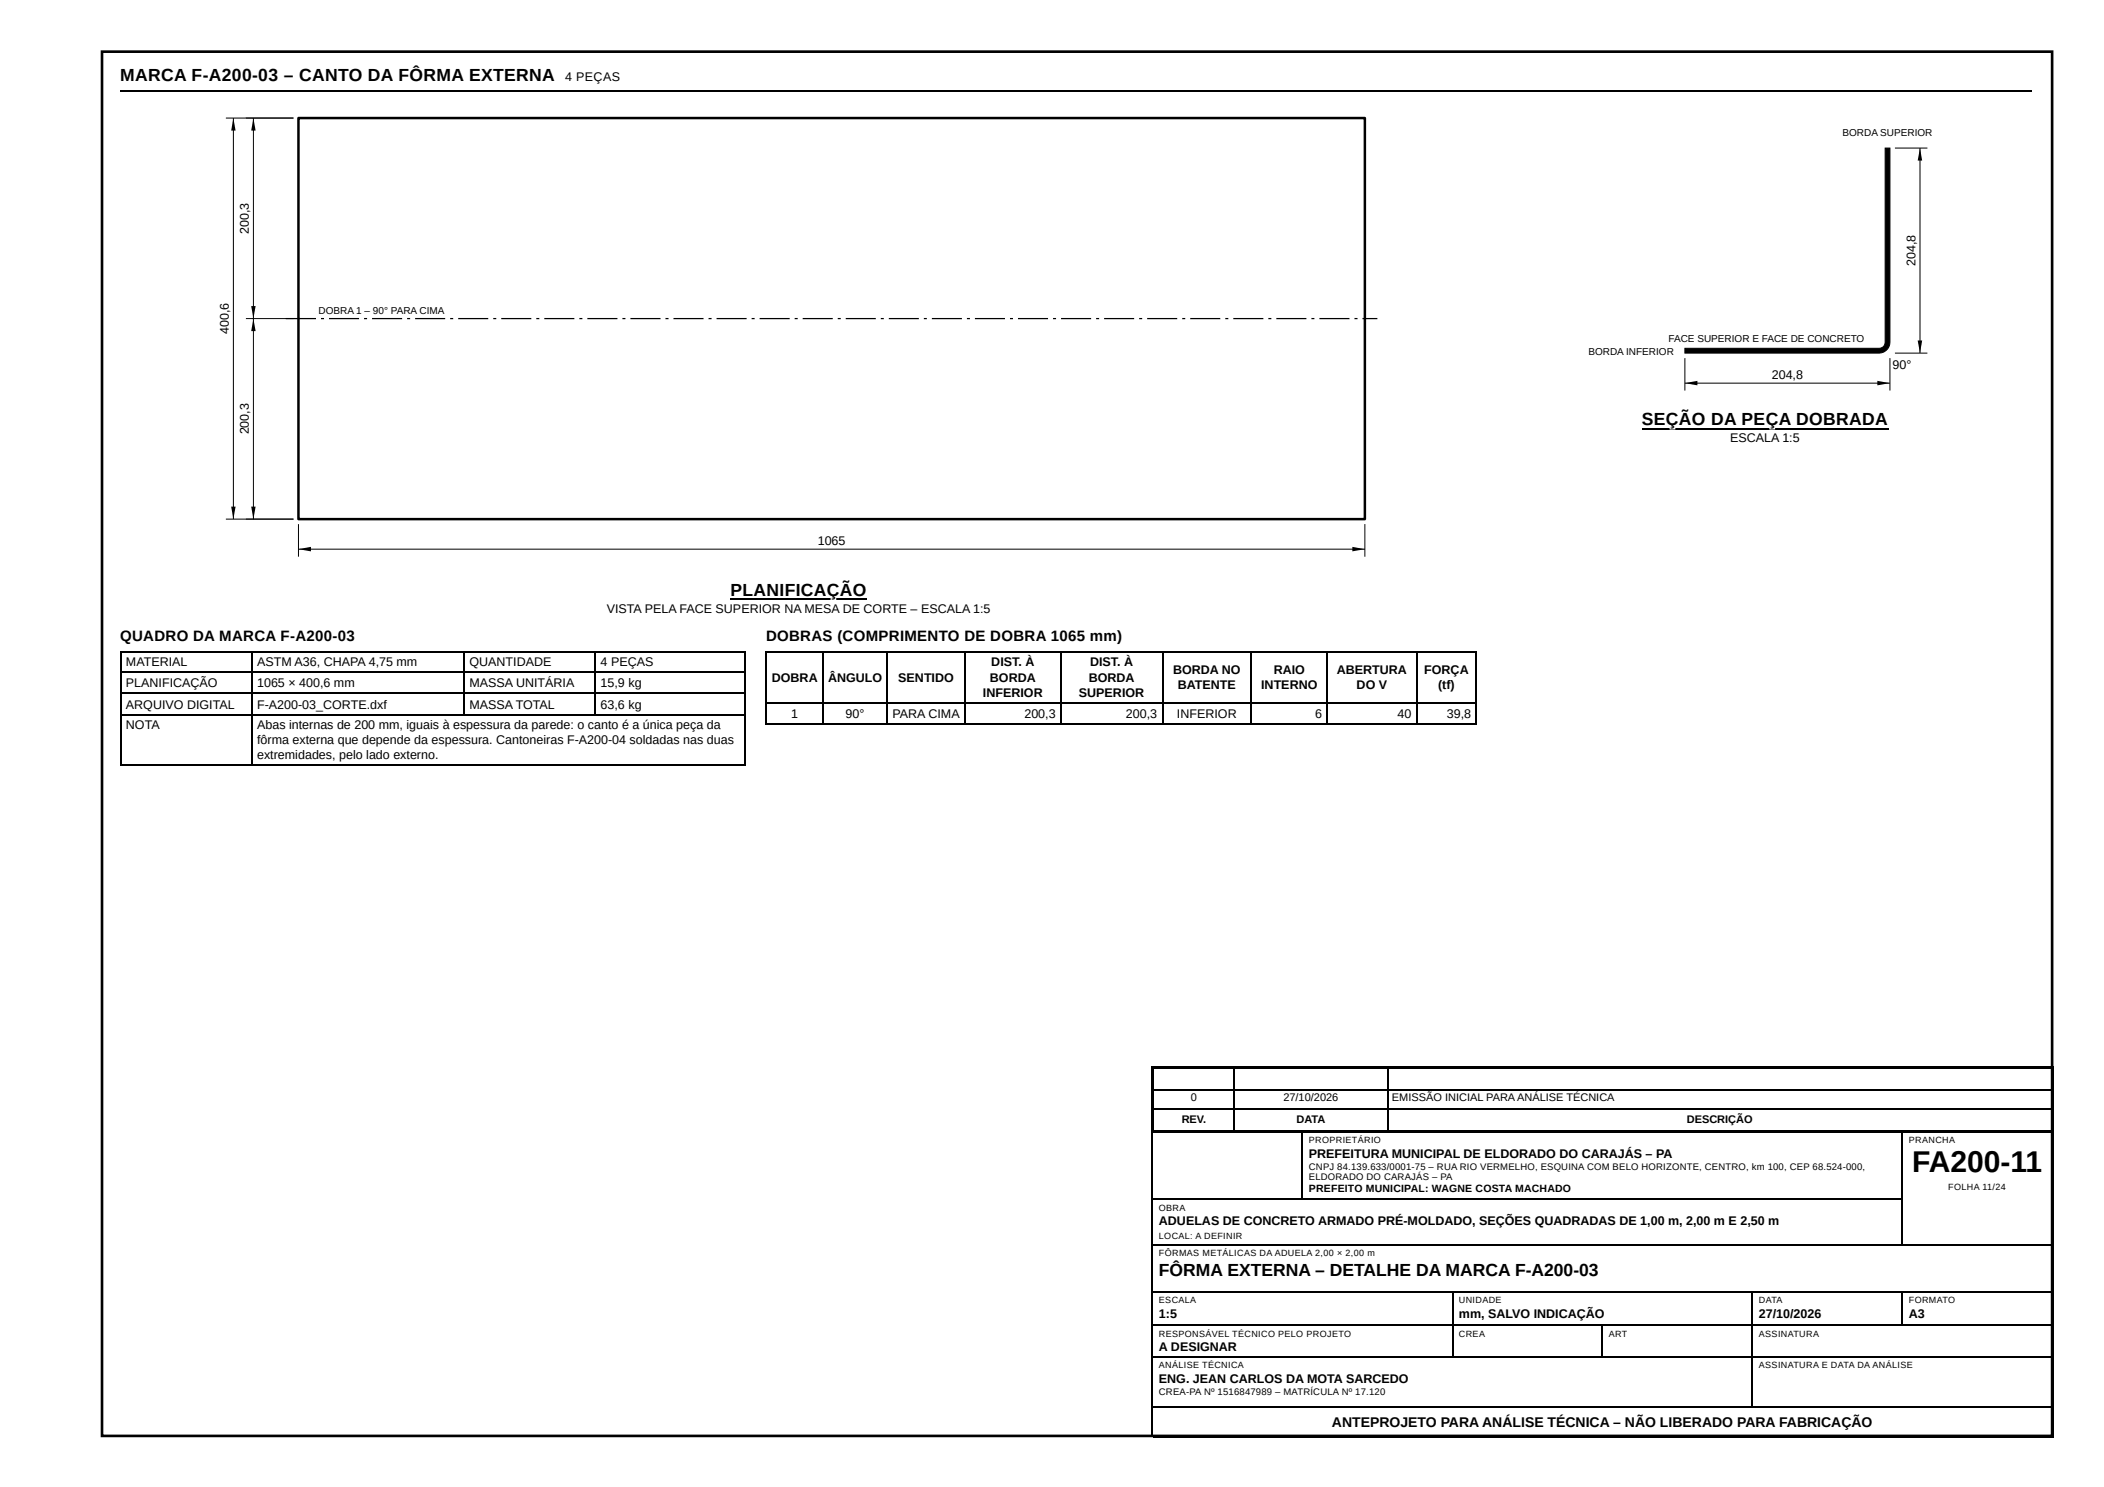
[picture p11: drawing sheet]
<svg xmlns="http://www.w3.org/2000/svg" width="420mm" height="297mm" viewBox="0 0 420 297" stroke-linecap="round" stroke-linejoin="round" font-family="sans-serif">
<defs><g id="words">
<text font-size="6" x="381.9" y="234.2">FA200-11</text>
<g font-size="3.5">
<text x="24" y="16.1">MARCA F-A200-03 – CANTO DA FÔRMA EXTERNA</text>
<text x="327.9" y="84.9">SEÇÃO DA PEÇA DOBRADA</text>
<text x="145.9" y="119.1">PLANIFICAÇÃO</text>
<text x="231.5" y="254.8">FÔRMA EXTERNA – DETALHE DA MARCA F-A200-03</text>
</g>
<g font-size="3">
<text x="24" y="128.1">QUADRO DA MARCA F-A200-03</text>
<text x="153" y="128.1">DOBRAS (COMPRIMENTO DE DOBRA 1065 mm)</text>
</g>
<text font-size="2.8" x="266" y="285">ANTEPROJETO PARA ANÁLISE TÉCNICA – NÃO LIBERADO PARA FABRICAÇÃO</text>
<g font-size="2.5">
<text x="112.9" y="16.1">4 PEÇAS</text>
<text x="380.7" y="73.7">°</text>
<text x="345.6" y="88.4">ESCALA 1:5</text>
<text x="121.2" y="122.5">VISTA PELA FACE SUPERIOR NA MESA DE CORTE – ESCALA 1:5</text>
<text x="25.2" y="133.1">MATERIAL</text>
<text x="25.2" y="137.3">PLANIFICAÇÃO</text>
<text x="51.3" y="133.1">ASTM A36, CHAPA 4,75 mm</text>
<text x="51.3" y="137.3">1065 × 400,6 mm</text>
<text x="93.8" y="133.1">QUANTIDADE</text>
<text x="93.8" y="137.3">MASSA UNITÁRIA</text>
<text x="120" y="133.1">4 PEÇAS</text>
<text x="120" y="137.3">15,9 kg</text>
<text x="154.2" y="136.3">DOBRA</text>
<text x="165.4" y="136.3">ÂNGULO</text>
<text x="179.4" y="136.3">SENTIDO</text>
<text x="197.7" y="136.3">BORDA</text>
<text x="198" y="133.1">DIST. À</text>
<text x="217.4" y="136.3">BORDA</text>
<text x="217.7" y="133.1">DIST. À</text>
<text x="234.3" y="134.7">BORDA NO</text>
<text x="235.2" y="137.6">BATENTE</text>
<text x="251.9" y="137.6">INTERNO</text>
<text x="254.4" y="134.7">RAIO</text>
<text x="267" y="134.7">ABERTURA</text>
<text x="270.9" y="137.6">DO V</text>
<text x="284.4" y="134.7">FORÇA</text>
<text x="287.2" y="137.6">(tf)</text>
<text x="25.2" y="141.6">ARQUIVO DIGITAL</text>
<text x="51.3" y="141.6">F-A200-03_CORTE.dxf</text>
<text x="93.8" y="141.6">MASSA TOTAL</text>
<text x="120" y="141.6">63,6 kg</text>
<text x="158" y="143.4">1</text>
<text x="168.9" y="143.4">90°</text>
<text x="178.3" y="143.4">PARA CIMA</text>
<text x="196.3" y="139.2">INFERIOR</text>
<text x="204.6" y="143.4">200,3</text>
<text x="215.5" y="139.2">SUPERIOR</text>
<text x="224.9" y="143.4">200,3</text>
<text x="235.1" y="143.4">INFERIOR</text>
<text x="262.7" y="143.4">6</text>
<text x="279.1" y="143.4">40</text>
<text x="289" y="143.4">39,8</text>
<text x="25.2" y="145.5">NOTA</text>
<text x="51.3" y="145.5">Abas internas de 200 mm, iguais à espessura da parede: o canto é a única peça da</text>
<text x="51.3" y="148.7">fôrma externa que depende da espessura. Cantoneiras F-A200-04 soldadas nas duas</text>
<text x="51.3" y="151.6">extremidades, pelo lado externo.</text>
<text x="261.4" y="231.2">PREFEITURA MUNICIPAL DE ELDORADO DO CARAJÁS – PA</text>
<text x="231.5" y="244.7">ADUELAS DE CONCRETO ARMADO PRÉ-MOLDADO, SEÇÕES QUADRADAS DE 1,00 m, 2,00 m E 2,50 m</text>
<text x="231.5" y="263.3">1:5</text>
<text x="291.4" y="263.3">mm, SALVO INDICAÇÃO</text>
<text x="351.3" y="263.3">27/10/2026</text>
<text x="381.2" y="263.3">A3</text>
<text x="231.5" y="269.9">A DESIGNAR</text>
<text x="231.5" y="276.2">ENG. JEAN CARLOS DA MOTA SARCEDO</text>
</g>
<g font-size="2.5" fill="#fff">
<text x="49.7" y="46.7" transform="rotate(-90 49.7 46.7)">200,,3</text>
<text x="382.5" y="53.2" transform="rotate(-90 382.5 53.2)">204,,8</text>
<text x="45.7" y="66.8" transform="rotate(-90 45.7 66.8)">400,,6</text>
<text x="353.8" y="75.6">204,,8</text>
<text x="378" y="73.7">90°</text>
<text x="49.7" y="86.8" transform="rotate(-90 49.7 86.8)">200,,3</text>
<text x="163.3" y="108.8">1065</text>
</g>
<g font-size="2.2">
<text x="237.9" y="219.9">0</text>
<text x="256.3" y="219.9">27/10/2026</text>
<text x="278" y="219.9">EMISSÃO INICIAL PARAANÁLISE TÉCNICA</text>
<text x="236" y="224.4">REV.</text>
<text x="258.9" y="224.4">DATA</text>
<text x="336.9" y="224.4">DESCRIÇÃO</text>
</g>
<text font-size="2.1" x="261.4" y="238.1">PREFEITO MUNICIPAL: WAGNE COSTA MACHADO</text>
<g font-size="2" fill="#fff">
<text x="368" y="27.2">BORDASUPERIOR</text>
<text x="63.6" y="62.7">DOBRA1–90°PARA CIMA</text>
<text x="317.2" y="70.9">BORDAINFERIOR</text>
<text x="333.2" y="68.3">FACE SUPERIOREFACE DECONCRETO</text>
</g>
<g font-size="2">
<text x="368" y="27.2">BORDA SUPERIOR</text>
<text x="63.6" y="62.7">DOBRA 1 – 90° PARACIMA</text>
<text x="317.2" y="70.9">BORDA INFERIOR</text>
<text x="333.2" y="68.3">FACESUPERIOR E FACEDE CONCRETO</text>
</g>
<g font-size="1.9">
<text x="261.4" y="233.6">CNPJ 84.139.633/0001-75 – RUA RIO VERMELHO, ESQUINA COM BELO HORIZONTE, CENTRO, km 100, CEP 68.524-000,</text>
<text x="261.4" y="235.7">ELDORADO DO CARAJÁS – PA</text>
<text x="231.5" y="278.6">CREA-PA Nº 1516847989 – MATRÍCULA Nº 17.120</text>
</g>
<g font-size="1.8">
<text x="261.4" y="228.3">PROPRIETÁRIO</text>
<text x="381.2" y="228.3">PRANCHA</text>
<text x="389.1" y="237.6">FOLHA 11/24</text>
<text x="231.5" y="241.8">OBRA</text>
<text x="231.5" y="247.4">LOCAL: A DEFINIR</text>
<text x="231.5" y="250.8">FÔRMAS METÁLICAS DA ADUELA 2,00 × 2,00 m</text>
<text x="231.5" y="260.4">ESCALA</text>
<text x="291.4" y="260.4">UNIDADE</text>
<text x="351.3" y="260.4">DATA</text>
<text x="381.2" y="260.4">FORMATO</text>
<text x="231.5" y="267">RESPONSÁVEL TÉCNICO PELO PROJETO</text>
<text x="291.4" y="267">CREA</text>
<text x="321.3" y="267">ART</text>
<text x="351.3" y="267">ASSINATURA</text>
<text x="231.5" y="273.3">ANÁLISE TÉCNICA</text>
<text x="351.3" y="273.3">ASSINATURA E DATA DA ANÁLISE</text>
</g>
</g></defs>
<g fill="none" stroke="#000" stroke-width=".26">
<path d="M24.1 18.1h381.8M327.9 85.6h49.2M145.9 119.7h27.2M24.1 130.3h124.9M24.1 134.3h124.9M24.1 138.5h124.9M24.2 130.2v22.7M50.4 130.2v22.7M92.7 130.2v12.7M118.9 130.2v12.7M148.8 130.2v22.7M152.9 130.3h142.1"/>
<path d="M153.1 130.2v14.5M164.4 130.2v14.5M177.1 130.2v14.5M192.7 130.2v14.5M211.8 130.2v14.5M232.2 130.2v14.5M249.9 130.2v14.5M265 130.2v14.5M283 130.2v14.5M294.9 130.2v14.5M24.1 142.7h124.9M24.1 152.8h124.9"/>
<path d="M152.9 140.4h142.1M152.9 144.6h142.1M229.9 213.1h180.2M230.1 213v74.1M230.2 213.4h179.9M230.2 217.6h179.9M230.3 213.3v12.7M246.5 213.3v12.7M277.2 213.3v12.7M410 213.3v12.7M229.9 226.1h180.2M230.2 221.6h179.9"/>
<path d="M230.2 225.8h179.9M230.2 239.6h149.7M260 226.2v13.5M379.8 226.2v22.5M410 226.2v60.9M230.2 248.6h179.9M230.2 258.1h179.9M290.1 258.2v13M349.9 258.2v23.1M379.8 258.2v6.6M230.2 264.7h179.9M230.2 271.1h179.9"/>
<path d="M320 264.8v6.4M230.2 281.1h179.9M230.2 286.9h179.9"/>
</g>
<path d="M59.6 23.6h213v80.1h-213z" fill="none" stroke="#000" stroke-width=".5"/>
<g fill="#000">
<path d="M46.6 23.6l.4 2.5h-.8zM50.6 23.6l.4 2.5h-.8zM383.4 29.6l.5 2.5h-.9zM50.6 63.6l.4 2.5h-.8zM50.2 61.1h.8l-.4 2.5zM336.5 69.6h38.8a1.19 1.19 0 0 0 1.2-1.2v-38.8h1v38.8a2.2 2.2 0 0 1-2.2 2.1h-38.8zM336.5 76.5l2.5-.4v.9zM374.9 76.1l2.6 .4-2.6 .5zM383 68h.9l-.5 2.5zM46.2 101.2h.8l-.4 2.5zM50.2 101.2h.8l-.4 2.5zM59.6 109.7l2.5-.5v.9z"/>
<path d="M270.1 109.2l2.5 .5-2.5 .4z"/>
<path d="M57.1 63.5h6v.3h-6zM64.1 63.5h.6v.3h-.6zM65.7 63.5h6v.3h-6zM72.7 63.5h.6v.3h-.6zM74.3 63.5h6v.3h-6zM81.3 63.5h.6v.3h-.6zM82.9 63.5h6v.3h-6zM89.9 63.5h.6v.3h-.6zM91.5 63.5h6v.3h-6zM98.5 63.5h.6v.3h-.6zM100.1 63.5h6v.3h-6zM107.1 63.5h.6v.3h-.6zM108.7 63.5h6v.3h-6zM115.7 63.5h.6v.3h-.6zM117.3 63.5h6v.3h-6zM124.3 63.5h.6v.3h-.6zM125.9 63.5h6v.3h-6zM132.9 63.5h.6v.3h-.6zM134.5 63.5h6v.3h-6zM141.5 63.5h.6v.3h-.6zM143.1 63.5h6v.3h-6zM150.1 63.5h.6v.3h-.6zM151.7 63.5h6v.3h-6zM158.7 63.5h.6v.3h-.6zM160.3 63.5h6v.3h-6zM167.3 63.5h.6v.3h-.6zM168.9 63.5h6v.3h-6zM175.9 63.5h.6v.3h-.6zM177.5 63.5h6v.3h-6zM184.5 63.5h.6v.3h-.6zM186.1 63.5h6v.3h-6zM193.1 63.5h.6v.3h-.6zM194.7 63.5h6v.3h-6zM201.7 63.5h.6v.3h-.6zM203.3 63.5h6v.3h-6zM210.3 63.5h.6v.3h-.6zM211.9 63.5h6v.3h-6zM218.9 63.5h.6v.3h-.6zM220.5 63.5h6v.3h-6zM227.5 63.5h.6v.3h-.6zM229.1 63.5h6v.3h-6zM236.1 63.5h.6v.3h-.6zM237.7 63.5h6v.3h-6zM244.7 63.5h.6v.3h-.6zM246.3 63.5h6v.3h-6zM253.3 63.5h.6v.3h-.6zM254.9 63.5h6v.3h-6zM261.9 63.5h.6v.3h-.6zM263.5 63.5h6v.3h-6zM270.5 63.5h.6v.3h-.6zM272.1 63.5h3v.3h-3z"/>
</g>
<g fill="none" stroke="#000" stroke-width=".2">
<path d="M45.1 23.6h13.5M46.6 23.6v80.1M50.6 23.6v80.1M376.5 29.6h1v38.8a2.2 2.2 0 0 1-2.2 2.1h-38.8v-.9h38.8a1.19 1.19 0 0 0 1.2-1.2zM378.5 29.6h6.4M383.4 29.6v40.9M49.1 63.6h9.5M336.5 71.5v6.5M336.5 76.5h41M377.5 71.5v6.5M378.5 70.5h6.4M45.1 103.7h13.5"/>
<path d="M59.6 104.7v6.5M59.6 109.7h213M272.6 104.7v6.5"/>
</g>
<path d="M20.4 10.3h389.4v276.5h-389.4z" fill="none" stroke="#000" stroke-width=".53"/>
<use href="#words"/>
</svg>
